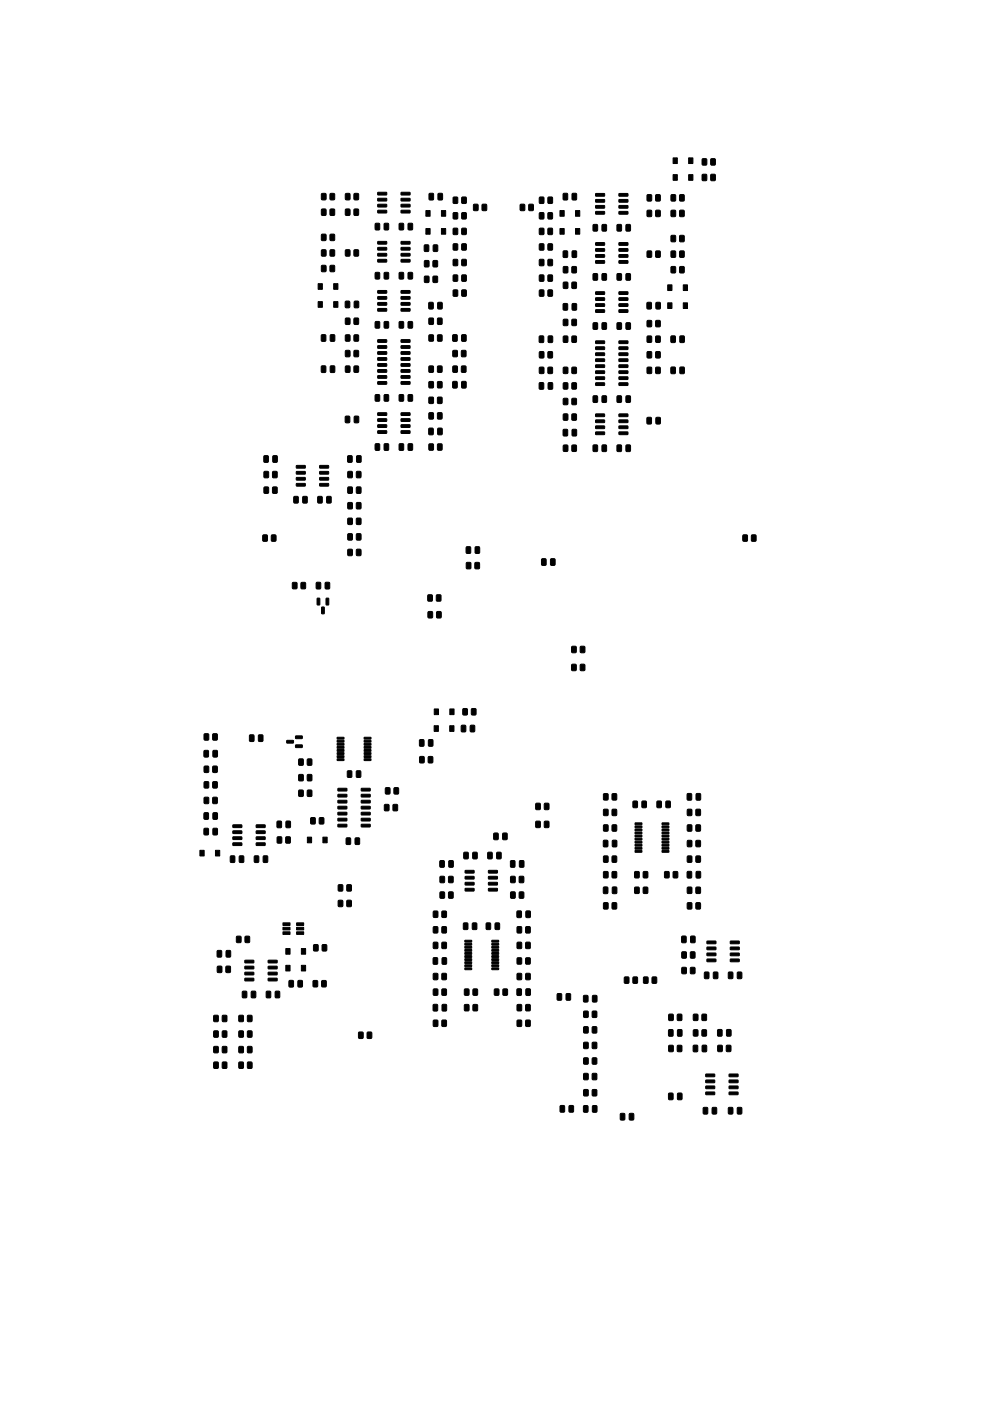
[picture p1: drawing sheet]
<svg xmlns="http://www.w3.org/2000/svg" width="210mm" height="297mm" viewBox="0 0 210 297" stroke-linecap="round" stroke-linejoin="round" font-family="sans-serif">
<g fill="#000" stroke="#000" stroke-width=".21">
<path d="M142.8 37h.9v1.2h-.9zM142.8 33.5h.9v1.2h-.9zM146.1 37h.9v1.2h-.9zM146.1 33.5h.9v1.2h-.9zM149 37l.7-.1 .2 .2 .1 1-.2 .2h-.6l-.2-.1zM149 33.7l.7-.1 .2 .2 .1 1-.2 .2h-.6l-.2-.1zM150.8 37l.7-.1 .3 .2v1l-.2 .2h-.6l-.2-.1zM150.8 33.7l.7-.1 .3 .2v1l-.2 .2h-.6l-.2-.1zM68.2 49.7l.7-.1 .3 .2v1l-.2 .2h-.6l-.2-.1zM68.2 44.4l.7-.1 .3 .1v1l-.2 .3h-.6l-.2-.2zM68.2 53l.7-.1 .3 .2v1l-.2 .2h-.6l-.2-.1zM68.2 56.3l.7-.1 .3 .2v1l-.2 .2h-.6l-.2-.1z"/>
<path d="M68.2 41.1l.7-.1 .3 .1v1l-.2 .3h-.6l-.2-.2zM70.1 49.7l.7-.1 .2 .2v1l-.1 .2h-.7l-.2-.1zM70.1 44.4l.7-.1 .2 .1v1l-.1 .3h-.7l-.2-.2zM70.1 53l.7-.1 .2 .2v1l-.1 .2h-.7l-.2-.1zM70.1 56.3l.7-.1 .2 .2v1l-.1 .2h-.7l-.2-.1zM70.1 41.1l.7-.1 .2 .1v1l-.1 .3h-.7l-.2-.2zM73.3 44.4l.7-.1 .3 .1v1l-.2 .3h-.6l-.2-.2zM73.3 53l.7-.1 .3 .2v1l-.2 .2h-.6l-.2-.1zM73.3 41.1l.7-.1 .3 .1v1l-.2 .3h-.6l-.2-.2zM75.1 44.4l.8-.1 .2 .1v1l-.2 .3h-.6l-.2-.2zM75.1 53l.8-.1 .2 .2v1l-.2 .2h-.6l-.2-.1zM75.1 41.1l.8-.1 .2 .1v1l-.2 .3h-.6l-.2-.2z"/>
<path d="M79.6 47.4l.7-.1 .3 .2v1l-.2 .2-.6 .1-.2-.2zM79.6 57.8l.7-.1 .3 .2v1l-.2 .3h-.6l-.2-.2zM80.2 55h1.8l.1 .5-1.9 .1zM80.2 53.8l1.8-.1 .1 .5-1.9 .1zM80.2 52.5h1.8l.1 .4-1.9 .1zM80.2 51.2h1.8l.1 .5-1.9 .1zM80.2 44.6h1.8l.1 .5-1.9 .1zM80.2 43.3h1.8l.1 .5-1.9 .1zM80.2 42.1l1.8-.1 .1 .5-1.9 .1zM80.2 40.8h1.8l.1 .5h-1.9zM81.5 47.4l.7-.1 .3 .2v1l-.2 .2-.6 .1-.2-.2zM81.5 57.8l.7-.1 .3 .2v1l-.2 .3h-.6l-.2-.2z"/>
<path d="M84.7 47.4l.7-.1 .2 .2 .1 1-.2 .2-.6 .1-.2-.2zM84.7 57.8l.7-.1 .2 .2 .1 1-.2 .3h-.6l-.2-.2zM85.1 51.2h1.8l.1 .5-1.8 .1zM85.1 52.5h1.8l.1 .4-1.8 .1zM85.1 53.8l1.8-.1 .1 .5-1.8 .1zM85.1 55h1.8l.1 .5-1.8 .1zM85.1 40.8h1.8l.1 .5h-1.8zM85.1 42.1l1.8-.1 .1 .5-1.8 .1zM85.1 43.3h1.8l.1 .5-1.8 .1zM85.1 44.6h1.8l.1 .5-1.8 .1zM86.6 47.4l.7-.1 .2 .2 .1 1-.2 .2-.6 .1-.2-.2zM86.6 57.8l.7-.1 .2 .2 .1 1-.2 .3h-.6l-.2-.2z"/>
<path d="M90.1 52l.6-.1 .3 .1v1.1l-.2 .2h-.6l-.2-.1zM90.1 55.3l.7-.1 .2 .2v1l-.1 .2h-.6l-.3-.1zM90.1 58.6l.7-.1 .2 .2v1l-.1 .2h-.6l-.3-.1zM90.4 48.5h.9v1.2h-.9zM91.1 41h.7l.2 .1v1.1l-.1 .2h-.6l-.3-.1zM90.4 44.6h.9v1.2h-.9zM91.9 55.3l.7-.1 .2 .2 .1 1-.2 .2h-.6l-.2-.1zM91.9 58.6l.7-.1 .2 .2 .1 1-.2 .2h-.6l-.2-.1zM92 52l.6-.1 .3 .1v1.1l-.2 .2h-.6l-.2-.1zM93 41h.7l.2 .1v1.1l-.1 .2h-.6l-.3-.1zM93.7 48.5h.9v1.2h-.9zM93.7 44.6h.9v1.2h-.9z"/>
<path d="M96.2 51.7h.7l.2 .1v1l-.1 .2-.6 .1-.3-.2zM96.2 48.4h.7l.2 .1v1l-.1 .2-.6 .1-.3-.2zM96.2 41.8h.7l.2 .1v1l-.1 .2-.6 .1-.3-.2zM96.2 55h.7l.2 .1v1l-.1 .2-.6 .1-.3-.2zM96.2 58.3h.7l.2 .1v1l-.1 .2-.6 .1-.3-.2zM96.2 45.1h.7l.2 .1v1l-.1 .2-.6 .1-.3-.2zM98 51.7h.7l.2 .1 .1 1-.2 .2-.6 .1-.2-.2zM98 48.4h.7l.2 .1 .1 1-.2 .2-.6 .1-.2-.2zM98 41.8h.7l.2 .1 .1 1-.2 .2-.6 .1-.2-.2zM98 55h.7l.2 .1 .1 1-.2 .2-.6 .1-.2-.2zM98 58.3h.7l.2 .1 .1 1-.2 .2-.6 .1-.2-.2zM98 45.1h.7l.2 .1 .1 1-.2 .2-.6 .1-.2-.2z"/>
<path d="M100.5 43.4l.7-.1 .2 .1 .1 1-.2 .3h-.6l-.3-.2zM102.3 43.4l.7-.1 .3 .1v1l-.2 .3h-.6l-.2-.2zM110.4 43.4l.7-.1 .2 .1 .1 1-.2 .3h-.6l-.2-.2zM112.2 43.4l.7-.1 .3 .1v1l-.2 .3h-.6l-.2-.2zM114.5 55h.7l.2 .1v1l-.1 .2-.7 .1-.2-.2zM114.5 58.3h.7l.2 .1v1l-.1 .2-.7 .1-.2-.2zM114.5 51.7h.7l.2 .1v1l-.1 .2-.7 .1-.2-.2zM114.5 41.8h.7l.2 .1v1l-.1 .2-.7 .1-.2-.2zM114.5 48.4h.7l.2 .1v1l-.1 .2-.7 .1-.2-.2zM114.5 45.1h.7l.2 .1v1l-.1 .2-.7 .1-.2-.2zM116.3 55h.7l.2 .1v1l-.1 .2-.6 .1-.3-.2zM116.3 58.3h.7l.2 .1v1l-.1 .2-.6 .1-.3-.2z"/>
<path d="M116.3 51.7h.7l.2 .1v1l-.1 .2-.6 .1-.3-.2zM116.3 41.8h.7l.2 .1v1l-.1 .2-.6 .1-.3-.2zM116.3 48.4h.7l.2 .1v1l-.1 .2-.6 .1-.3-.2zM116.3 45.1h.7l.2 .1v1l-.1 .2-.6 .1-.3-.2zM118.8 44.6h.9v1.2h-.9zM118.8 48.5h.9v1.2h-.9zM119.5 41h.7l.2 .1 .1 1.1-.2 .2h-.6l-.2-.1zM119.5 53.2h.7l.2 .1 .1 1.1-.2 .2h-.6l-.2-.1zM119.6 56.6l.7-.1 .2 .1v1l-.2 .3h-.6l-.2-.2zM122.1 44.6h.9v1.2h-.9zM121.4 56.6l.7-.1 .2 .1v1l-.1 .3h-.6l-.3-.2zM121.4 41h.7l.2 .1 .1 1.1-.2 .2h-.6l-.2-.1z"/>
<path d="M121.4 53.2h.7l.2 .1 .1 1.1-.2 .2h-.6l-.2-.1zM122.1 48.5h.9v1.2h-.9zM125.9 47.6h.7l.2 .1v1.1l-.2 .2h-.5l-.3-.1zM125.9 58.1l.7-.1 .2 .1v1.1l-.2 .2h-.5l-.3-.1zM126.4 44.9l1.8-.1 .1 .5-1.9 .1zM126.4 43.6h1.8l.1 .5h-1.9zM126.4 42.3h1.8l.1 .5-1.9 .1zM126.4 41.1l1.8-.1 .1 .5-1.9 .1zM126.4 55.3l1.8-.1 .1 .5-1.9 .1zM126.4 54h1.8l.1 .5-1.9 .1zM126.4 52.7h1.8l.1 .5-1.9 .1zM126.4 51.5l1.8-.1 .1 .5-1.9 .1z"/>
<path d="M127.8 47.6h.7l.2 .1v1.1l-.2 .2h-.5l-.3-.1zM127.8 58.1l.7-.1 .2 .1v1.1l-.2 .2h-.5l-.3-.1zM131 58.1l.6-.1 .3 .1v1.1l-.2 .2h-.6l-.2-.1zM131 47.6h.6l.3 .1v1.1l-.2 .2h-.6l-.2-.1zM131.3 41.1l1.9-.1v.5l-1.8 .1zM131.3 42.3h1.9v.5l-1.8 .1zM131.3 43.6h1.9v.5h-1.8zM131.3 44.9l1.9-.1v.5l-1.8 .1zM131.3 51.5l1.9-.1v.5l-1.8 .1zM131.3 52.7h1.9v.5l-1.8 .1zM131.3 54h1.9v.5l-1.8 .1zM131.3 55.3l1.9-.1v.5l-1.8 .1z"/>
<path d="M132.9 58.1l.6-.1 .3 .1v1.1l-.2 .2h-.6l-.2-.1zM132.9 47.6h.6l.3 .1v1.1l-.2 .2h-.6l-.2-.1zM137.3 41.3l.7-.1 .3 .2v1l-.2 .2h-.6l-.2-.1zM137.3 53.3l.7-.1 .3 .1v1l-.2 .3h-.6l-.2-.2zM137.3 44.6l.7-.1 .3 .2v1l-.2 .2h-.6l-.2-.1zM139.2 41.3l.7-.1 .2 .2v1l-.1 .2h-.7l-.2-.1zM139.2 53.3l.7-.1 .2 .1v1l-.1 .3h-.7l-.2-.2zM139.2 44.6l.7-.1 .2 .2v1l-.1 .2h-.7l-.2-.1zM142.4 41.3l.7-.1 .2 .2 .1 1-.2 .2h-.6l-.2-.1zM142.4 56.6l.7-.1 .2 .1 .1 1-.2 .3h-.6l-.2-.2zM142.4 53.3l.7-.1 .2 .1 .1 1-.2 .3h-.6l-.2-.2zM142.4 44.6l.7-.1 .2 .2 .1 1-.2 .2h-.6l-.2-.1z"/>
<path d="M142.4 50l.7-.1 .2 .1 .1 1-.2 .3h-.6l-.2-.2zM144.2 41.3l.7-.1 .3 .2v1l-.2 .2h-.6l-.2-.1zM144.2 56.6l.7-.1 .3 .1v1l-.2 .3h-.6l-.2-.2zM144.2 53.3l.7-.1 .3 .1v1l-.2 .3h-.6l-.2-.2zM144.2 44.6l.7-.1 .3 .2v1l-.2 .2h-.6l-.2-.1zM144.2 50l.7-.1 .3 .1v1l-.2 .3h-.6l-.2-.2zM67.5 64h.9v1.2h-.9zM67.5 60.1h.9v1.2h-.9zM68.2 77.6l.7-.1 .2 .2v1l-.1 .3h-.6l-.2-.2zM68.2 71l.7-.1 .2 .2v1l-.1 .3h-.6l-.2-.2zM70.1 77.6l.7-.1 .2 .2v1l-.1 .3h-.6l-.2-.2zM70.1 71l.7-.1 .2 .2v1l-.1 .3h-.6l-.2-.2z"/>
<path d="M70.8 64h.9v1.2h-.9zM70.8 60.1h.9v1.2h-.9zM73.3 74.3h.7l.3 .1v1l-.2 .2-.6 .1-.2-.2zM73.3 67.5l.7-.1 .3 .2v1l-.2 .2h-.6l-.2-.1zM73.3 63.9l.7-.1 .2 .2v1l-.1 .3h-.6l-.3-.2zM73.3 71h.7l.3 .1v1l-.2 .2-.6 .1-.2-.2zM73.3 77.6h.7l.3 .1v1l-.2 .2-.6 .1-.2-.2zM75.1 74.3h.8l.2 .1v1l-.2 .2-.6 .1-.2-.2zM75.1 67.5l.8-.1 .2 .2v1l-.2 .2h-.6l-.2-.1zM75.1 71h.8l.2 .1v1l-.2 .2-.6 .1-.2-.2zM75.1 77.6h.8l.2 .1v1l-.2 .2-.6 .1-.2-.2zM75.2 63.9l.7-.1 .2 .2v1l-.1 .3h-.6l-.3-.2z"/>
<path d="M79.6 68.2l.7-.1 .3 .2v1l-.2 .3h-.6l-.2-.2zM80.2 78.4h1.8l.1 .5h-1.9zM80.2 77.1h1.8l.1 .5-1.9 .1zM80.2 75.9l1.8-.1 .1 .5-1.9 .1zM80.2 74.6h1.8l.1 .4-1.9 .1zM80.2 73.3h1.8l.1 .5-1.9 .1zM80.2 72h1.8l.1 .5-1.9 .1zM80.2 65.4h1.8l.1 .5-1.9 .1zM80.2 64.2l1.8-.1 .1 .5-1.9 .1zM80.2 62.9h1.8l.1 .5h-1.9zM80.2 61.6h1.8l.1 .5-1.9 .1zM81.5 68.2l.7-.1 .3 .2v1l-.2 .3h-.6l-.2-.2z"/>
<path d="M84.7 68.2l.7-.1 .2 .2 .1 1-.2 .3h-.6l-.2-.2zM85.1 72h1.8l.1 .5-1.8 .1zM85.1 73.3h1.8l.1 .5-1.8 .1zM85.1 74.6h1.8l.1 .4-1.8 .1zM85.1 75.9l1.8-.1 .1 .5-1.8 .1zM85.1 77.1h1.8l.1 .5-1.8 .1zM85.1 78.4h1.8l.1 .5h-1.8zM85.1 61.6h1.8l.1 .5-1.8 .1zM85.1 62.9h1.8l.1 .5h-1.8zM85.1 64.2l1.8-.1 .1 .5-1.8 .1zM85.1 65.4h1.8l.1 .5-1.8 .1zM86.6 68.2l.7-.1 .2 .2 .1 1-.2 .3h-.6l-.2-.2z"/>
<path d="M91 64.2l.7-.1 .2 .1v1.1l-.1 .2h-.6l-.2-.1zM91 77.6h.7l.3 .1v1l-.2 .2-.6 .1-.2-.2zM91 67.5l.7-.1 .3 .2v1l-.2 .2h-.6l-.2-.1zM91 71h.7l.3 .1v1l-.2 .2-.6 .1-.2-.2zM92.9 77.6h.7l.2 .1v1l-.1 .2-.7 .1-.2-.2zM92.9 67.5l.7-.1 .2 .2v1l-.1 .2h-.7l-.2-.1zM92.9 71h.7l.2 .1v1l-.1 .2-.7 .1-.2-.2zM92.9 64.2l.7-.1 .2 .1v1.1l-.1 .2h-.6l-.2-.1zM96.1 71l.7-.1 .2 .2v1l-.1 .3h-.6l-.3-.2zM96.1 77.6h.7l.3 .1v1l-.2 .2-.6 .1-.2-.2zM96.1 74.3h.7l.3 .1v1l-.2 .2-.6 .1-.2-.2zM96.2 61.5l.7-.1 .2 .2v1l-.1 .2h-.6l-.3-.1z"/>
<path d="M98 71l.7-.1 .2 .2v1l-.1 .3h-.6l-.3-.2zM97.9 77.6h.7l.3 .1v1l-.2 .2-.6 .1-.2-.2zM97.9 74.3h.7l.3 .1v1l-.2 .2-.6 .1-.2-.2zM98 61.5l.7-.1 .2 .2 .1 1-.2 .2h-.6l-.2-.1zM114.5 77.9l.7-.1 .2 .2v1l-.1 .2h-.7l-.2-.1zM114.5 74.6l.7-.1 .2 .2v1l-.1 .2h-.7l-.2-.1zM114.4 71.3l.7-.1 .3 .1v1.1l-.2 .2h-.6l-.2-.1zM114.5 61.5l.7-.1 .2 .2v1l-.1 .2h-.7l-.2-.1zM116.3 77.9l.7-.1 .2 .2v1l-.1 .2h-.6l-.3-.1zM116.3 74.6l.7-.1 .2 .2v1l-.1 .2h-.6l-.3-.1zM116.3 61.5l.7-.1 .2 .2v1l-.1 .2h-.6l-.3-.1zM116.3 71.3l.7-.1 .3 .1v1.1l-.2 .2h-.6l-.2-.1z"/>
<path d="M119.6 59.9l.7-.1 .2 .1v1l-.2 .3h-.6l-.2-.2zM119.5 64.4l.7-.1 .2 .2 .1 1-.2 .3h-.6l-.2-.2zM119.6 71.3l.7-.1 .2 .2v1l-.2 .2h-.6l-.2-.1zM119.6 67.7h.7l.2 .1v1l-.2 .2-.6 .1-.2-.2zM119.6 77.9l.7-.1 .2 .2v1l-.2 .2h-.6l-.2-.1zM121.4 59.9l.7-.1 .2 .1v1l-.1 .3h-.6l-.3-.2zM121.4 71.3l.7-.1 .2 .2v1l-.1 .2h-.6l-.3-.1zM121.4 67.7h.7l.2 .1v1l-.1 .2-.6 .1-.3-.2zM121.4 77.9l.7-.1 .2 .2v1l-.1 .2h-.6l-.3-.1zM121.4 64.4l.7-.1 .2 .2 .1 1-.2 .3h-.6l-.2-.2zM125.9 68.5l.7-.1 .2 .2v1l-.2 .2h-.5l-.3-.1zM126.4 65.7h1.8l.1 .5h-1.9z"/>
<path d="M126.4 64.4h1.8l.1 .5-1.9 .1zM126.4 63.2l1.8-.1 .1 .5-1.9 .1zM126.4 61.9h1.8l.1 .4-1.9 .1zM126.4 78.6h1.8l.1 .5-1.9 .1zM126.4 77.4l1.8-.1 .1 .5-1.9 .1zM126.4 76.1h1.8l.1 .5-1.9 .1zM126.4 74.8h1.8l.1 .5-1.9 .1zM126.4 73.6l1.8-.1 .1 .5-1.9 .1zM126.4 72.3h1.8l.1 .5h-1.9zM127.8 68.5l.7-.1 .2 .2v1l-.2 .2h-.5l-.3-.1zM131 68.5l.6-.1 .3 .2v1l-.2 .2h-.6l-.2-.1zM132.9 68.5l.6-.1 .3 .2v1l-.2 .2h-.6l-.2-.1z"/>
<path d="M131.3 61.9h1.9v.4l-1.8 .1zM131.3 63.2l1.9-.1v.5l-1.8 .1zM131.3 64.4h1.9v.5l-1.8 .1zM131.3 65.7h1.9v.5h-1.8zM131.3 72.3h1.9v.5h-1.8zM131.3 73.6l1.9-.1v.5l-1.8 .1zM131.3 74.8h1.9v.5l-1.8 .1zM131.3 76.1h1.9v.5l-1.8 .1zM131.3 77.4l1.9-.1v.5l-1.8 .1zM131.3 78.6h1.9v.5l-1.8 .1zM137.3 64.2l.7-.1 .2 .1v1.1l-.1 .2h-.6l-.2-.1zM137.3 77.9l.7-.1 .3 .2v1l-.2 .2h-.6l-.2-.1z"/>
<path d="M137.3 71.3l.7-.1 .3 .2v1l-.2 .2h-.6l-.2-.1zM137.3 68l.7-.1 .3 .2v1l-.2 .2h-.6l-.2-.1zM137.3 74.6l.7-.1 .3 .2v1l-.2 .2h-.6l-.2-.1zM139.2 77.9l.7-.1 .2 .2v1l-.1 .2h-.7l-.2-.1zM139.2 71.3l.7-.1 .2 .2v1l-.1 .2h-.7l-.2-.1zM139.2 64.2l.7-.1 .2 .1v1.1l-.1 .2h-.6l-.2-.1zM139.2 68l.7-.1 .2 .2v1l-.1 .2h-.7l-.2-.1zM139.2 74.6l.7-.1 .2 .2v1l-.1 .2h-.7l-.2-.1zM141.7 64.2h.9v1.2h-.9zM141.7 60.4h.9v1.2h-.9zM142.4 71.3l.7-.1 .2 .1v1.1l-.1 .2h-.6l-.3-.1zM142.4 77.9l.7-.1 .2 .2v1l-.1 .2h-.6l-.3-.1z"/>
<path d="M144.3 71.3l.7-.1 .2 .1v1.1l-.1 .2h-.6l-.3-.1zM144.3 77.9l.7-.1 .2 .2v1l-.1 .2h-.6l-.3-.1zM145 64.2h.9v1.2h-.9zM145 60.4h.9v1.2h-.9zM56 96.7l.7-.1 .2 .1 .1 1.1-.2 .2h-.6l-.2-.1zM57.9 96.7l.7-.1 .2 .1 .1 1.1-.2 .2h-.6l-.2-.1zM62.9 98.7h1.8l.1 .5-1.9 .1zM67.8 98.7h1.9v.5l-1.8 .1zM73.8 96.7l.7-.1 .2 .1v1.1l-.1 .2h-.6l-.2-.1zM73.3 88.3l.7-.1 .2 .2v1l-.1 .2-.6 .1-.3-.2zM75.7 96.7l.7-.1 .2 .1v1.1l-.1 .2h-.6l-.2-.1zM75.2 88.3l.7-.1 .2 .2v1l-.1 .2-.6 .1-.3-.2z"/>
<path d="M79.6 83.7l.7-.1 .3 .2v1l-.2 .3h-.6l-.2-.2zM79.6 94.1h.7l.3 .1v1.1l-.2 .2h-.6l-.2-.2zM80.2 80.9h1.8l.1 .5-1.9 .1zM80.2 79.7l1.8-.1 .1 .5-1.9 .1zM80.2 91.3h1.8l.1 .5-1.9 .1zM80.2 90.1l1.8-.1 .1 .5-1.9 .1zM80.2 88.8h1.8l.1 .5-1.9 .1zM80.2 87.5h1.8l.1 .5-1.9 .1zM81.5 83.7l.7-.1 .3 .2v1l-.2 .3h-.6l-.2-.2zM81.5 94.1h.7l.3 .1v1.1l-.2 .2h-.6l-.2-.2zM84.7 94.1h.7l.2 .1 .1 1.1-.2 .2h-.6l-.2-.2zM84.7 83.7l.7-.1 .2 .2 .1 1-.2 .3h-.6l-.2-.2z"/>
<path d="M85.1 79.7l1.8-.1 .1 .5-1.8 .1zM85.1 80.9h1.8l.1 .5-1.8 .1zM85.1 87.5h1.8l.1 .5-1.8 .1zM85.1 88.8h1.8l.1 .5-1.8 .1zM85.1 90.1l1.8-.1 .1 .5-1.8 .1zM85.1 91.3h1.8l.1 .5-1.8 .1zM86.6 94.1h.7l.2 .1 .1 1.1-.2 .2h-.6l-.2-.2zM86.6 83.7l.7-.1 .2 .2 .1 1-.2 .3h-.6l-.2-.2zM91 80.9h.7l.3 .1v1l-.2 .3h-.6l-.2-.2zM91 90.8h.7l.2 .1v1.1l-.1 .2h-.6l-.2-.2zM91 87.5h.7l.3 .1v1l-.2 .3h-.6l-.2-.2zM91 84.2h.7l.3 .1v1l-.2 .3h-.6l-.2-.2z"/>
<path d="M91 94.2l.7-.1 .3 .1v1l-.2 .3h-.6l-.2-.2zM92.9 80.9h.7l.2 .1v1l-.1 .3h-.7l-.2-.2zM92.9 87.5h.7l.2 .1v1l-.1 .3h-.7l-.2-.2zM92.9 84.2h.7l.2 .1v1l-.1 .3h-.7l-.2-.2zM92.9 94.2l.7-.1 .2 .1v1l-.1 .3h-.7l-.2-.2zM92.9 90.8h.7l.2 .1v1.1l-.1 .2h-.6l-.2-.2zM96.1 80.9l.7-.1 .2 .2v1l-.1 .3h-.6l-.3-.2zM98 80.9l.7-.1 .2 .2v1l-.1 .3h-.6l-.3-.2zM114.4 81.2l.7-.1 .3 .2v1l-.2 .2h-.6l-.2-.1zM116.3 81.2l.7-.1 .3 .2v1l-.2 .2h-.6l-.2-.1zM119.5 91.1l.7-.1 .2 .2 .1 1-.2 .2-.6 .1-.2-.2zM119.6 84.5l.7-.1 .2 .2v1l-.2 .2h-.6l-.2-.1z"/>
<path d="M119.6 87.8l.7-.1 .2 .2v1l-.2 .2h-.6l-.2-.1zM119.6 94.4l.7-.1 .2 .2v1l-.2 .2h-.6l-.2-.1zM119.6 81.2l.7-.1 .2 .2v1l-.2 .2h-.6l-.2-.1zM121.4 84.5l.7-.1 .2 .2v1l-.1 .2h-.6l-.3-.1zM121.4 87.8l.7-.1 .2 .2v1l-.1 .2h-.6l-.3-.1zM121.4 94.4l.7-.1 .2 .2v1l-.1 .2h-.6l-.3-.1zM121.4 91.1l.7-.1 .2 .2 .1 1-.2 .2-.6 .1-.2-.2zM121.4 81.2l.7-.1 .2 .2v1l-.1 .2h-.6l-.3-.1zM125.9 84l.7-.1 .2 .1v1.1l-.2 .2h-.5l-.3-.1zM125.9 94.4l.7-.1 .2 .2v1l-.2 .2-.5 .1-.3-.2zM126.4 91.6h1.8l.1 .5h-1.9zM126.4 90.3h1.8l.1 .5-1.9 .1z"/>
<path d="M126.4 89.1l1.8-.1 .1 .5-1.9 .1zM126.4 87.8h1.8l.1 .5h-1.9zM126.4 81.2h1.8l.1 .5h-1.9zM126.4 79.9h1.8l.1 .5-1.9 .1zM127.8 84l.7-.1 .2 .1v1.1l-.2 .2h-.5l-.3-.1zM127.8 94.4l.7-.1 .2 .2v1l-.2 .2-.5 .1-.3-.2zM131 84l.6-.1 .3 .1v1.1l-.2 .2h-.6l-.2-.1zM131 94.4l.6-.1 .3 .2v1l-.2 .2-.6 .1-.2-.2zM131.3 87.8h1.9v.5h-1.8zM131.3 89.1l1.9-.1v.5l-1.8 .1zM131.3 90.3h1.9v.5l-1.8 .1zM131.3 91.6h1.9v.5h-1.8z"/>
<path d="M131.3 79.9h1.9v.5l-1.8 .1zM131.3 81.2h1.9v.5h-1.8zM132.9 84l.6-.1 .3 .1v1.1l-.2 .2h-.6l-.2-.1zM132.9 94.4l.6-.1 .3 .2v1l-.2 .2-.6 .1-.2-.2zM137.3 88.5h.7l.2 .1v1.1l-.1 .2h-.6l-.2-.1zM139.2 88.5h.7l.2 .1v1.1l-.1 .2h-.6l-.2-.1zM55.8 113.5l.7-.1 .2 .1v1l-.1 .3h-.6l-.3-.2zM56.1 103.3l.7-.1 .2 .2v1l-.2 .2h-.6l-.2-.1zM56.1 100l.7-.1 .2 .2v1l-.2 .2h-.6l-.2-.1zM57.6 113.5l.7-.1 .3 .1v1l-.2 .3h-.6l-.2-.2zM57.9 103.3l.7-.1 .2 .2v1l-.1 .2h-.6l-.3-.1zM57.9 100l.7-.1 .2 .2v1l-.1 .2h-.6l-.3-.1z"/>
<path d="M62.4 105.3l.7-.1 .2 .2v1l-.2 .3h-.5l-.3-.2zM62.9 102.5h1.8l.1 .5-1.9 .1zM62.9 101.3l1.8-.1 .1 .5-1.9 .1zM62.9 100h1.8l.1 .4-1.9 .1zM64.3 105.3l.7-.1 .2 .2v1l-.2 .3h-.5l-.3-.2zM67.5 105.3l.6-.1 .3 .2v1l-.2 .3h-.6l-.2-.2zM67.8 100h1.9v.4l-1.8 .1zM67.8 101.3l1.9-.1v.5l-1.8 .1zM67.8 102.5h1.9v.5l-1.8 .1zM69.4 105.3l.6-.1 .3 .2v1l-.2 .3h-.6l-.2-.2zM73.8 100l.7-.1 .3 .2v1l-.2 .2h-.6l-.2-.1zM73.8 113.2l.7-.1 .3 .2v1l-.2 .2h-.6l-.2-.1z"/>
<path d="M73.8 109.9l.7-.1 .3 .2v1l-.2 .2h-.6l-.2-.1zM73.8 106.6l.7-.1 .3 .2v1l-.2 .2h-.6l-.2-.1zM73.8 103.3l.7-.1 .3 .2v1l-.2 .2h-.6l-.2-.1zM73.8 116.5l.7-.1 .3 .2v1l-.2 .2h-.6l-.2-.1zM75.7 100l.7-.1 .2 .2v1l-.1 .2h-.7l-.2-.1zM75.7 113.2l.7-.1 .2 .2v1l-.1 .2h-.7l-.2-.1zM75.7 109.9l.7-.1 .2 .2v1l-.1 .2h-.7l-.2-.1zM75.7 106.6l.7-.1 .2 .2v1l-.1 .2h-.7l-.2-.1zM75.7 103.3l.7-.1 .2 .2v1l-.1 .2h-.7l-.2-.1zM75.7 116.5l.7-.1 .2 .2v1l-.1 .2h-.7l-.2-.1zM99 116l.6-.1 .3 .2v1l-.2 .2h-.6l-.2-.1zM100.9 116l.6-.1 .3 .2v1l-.2 .2h-.6l-.2-.1z"/>
<path d="M115 118.5l.6-.1 .3 .2v1l-.2 .3h-.6l-.2-.2zM116.9 118.5l.6-.1 .3 .2v1l-.2 .3h-.6l-.2-.2zM157.7 113.5l.7-.1 .2 .1v1l-.2 .3h-.6l-.2-.2zM159.5 113.5l.7-.1 .2 .1v1l-.1 .3h-.6l-.3-.2zM62.1 123.5h.7l.2 .1v1l-.1 .2-.6 .1-.3-.2zM63.9 123.5h.7l.2 .1 .1 1-.2 .2-.6 .1-.2-.2zM67.1 123.5l.7-.1 .2 .2 .1 1-.2 .3h-.6l-.2-.2zM67.3 126.9h.6l-.1 1.4-.5-.1zM68.3 128.7l.5 .1-.1 1.3h-.5zM69 123.5l.7-.1 .2 .2 .1 1-.2 .3h-.6l-.2-.2zM69.2 126.9h.6l-.1 1.4-.5-.1zM90.8 126.2l.7-.1 .2 .1 .1 1-.2 .3h-.6l-.3-.2z"/>
<path d="M90.9 129.7l.7-.1 .2 .2v1l-.2 .2h-.6l-.2-.1zM92.6 126.2l.7-.1 .3 .1v1l-.2 .3h-.6l-.2-.2zM92.7 129.7l.7-.1 .2 .2v1l-.1 .2h-.6l-.3-.1zM99 119.3l.7-.1 .2 .2v1l-.1 .2h-.6l-.3-.1zM100.8 119.3l.7-.1 .2 .2 .1 1-.2 .2h-.6l-.3-.1zM121.3 137.1l.7-.1 .3 .2v1l-.2 .2h-.6l-.2-.1zM123.2 137.1l.7-.1 .2 .2v1l-.1 .2h-.7l-.2-.1zM43.4 155.6l.7-.1 .2 .2v1l-.2 .2h-.6l-.2-.1zM45.2 155.6l.7-.1 .2 .2v1l-.1 .2h-.6l-.3-.1zM53 155.8h.7l.2 .1v1.1l-.1 .2h-.6l-.3-.1zM54.9 155.8h.7l.2 .1v1.1l-.1 .2h-.6l-.3-.1zM60.9 157h1.3l.1 .5-1.4 .1z"/>
<path d="M62.7 156.1l1.4-.1v.5l-1.3 .1zM62.7 158l1.4-.1v.5l-1.3 .1zM71.5 159.6h1.4l.1 .3-1.4 .1zM71.5 158.9h1.4l.1 .3-1.4 .1zM71.5 158.3h1.4l.1 .3-1.4 .1zM71.5 157.6h1.4l.1 .4h-1.4zM71.5 157h1.4l.1 .3-1.4 .1zM71.5 156.3h1.4l.1 .4h-1.4zM77.3 156.3h1.4v.4h-1.4zM77.3 157h1.4v.3l-1.4 .1zM77.3 157.6h1.4v.4h-1.4zM77.3 158.3h1.4v.3l-1.4 .1z"/>
<path d="M77.3 158.9h1.4v.3l-1.4 .1zM77.3 159.6h1.4v.3l-1.4 .1zM89 156.9l.7-.1 .3 .1v1.1l-.2 .2h-.6l-.2-.1zM90.9 156.9l.7-.1 .3 .1v1.1l-.2 .2h-.6l-.2-.1zM92.1 150.3h.9v1.2h-.9zM92.1 153.9h.9v1.2h-.9zM95.4 150.3h.9v1.2h-.9zM95.4 153.9h.9v1.2h-.9zM97.9 153.8l.7-.1 .2 .2v1l-.1 .3h-.6l-.2-.2zM98.2 150.3l.7-.1 .3 .2v1l-.2 .2h-.6l-.2-.1zM99.8 153.8l.7-.1 .2 .2v1l-.1 .3h-.6l-.2-.2zM100.1 150.3l.7-.1 .2 .2v1l-.1 .2h-.7l-.2-.1z"/>
<path d="M121.3 140.9l.7-.1 .3 .2v1l-.2 .2h-.6l-.2-.1zM123.2 140.9l.7-.1 .2 .2v1l-.1 .2h-.7l-.2-.1zM43.3 175.7l.7-.1 .2 .1 .1 1.1-.2 .2h-.6l-.2-.1zM43.4 169.1l.7-.1 .2 .2v1l-.2 .2h-.6l-.2-.1zM43.4 162.5l.7-.1 .2 .2v1l-.2 .2h-.6l-.2-.1zM43.3 159.2l.7-.1 .2 .1 .1 1.1-.2 .2h-.6l-.2-.1zM43.3 172.4l.7-.1 .2 .1 .1 1.1-.2 .2h-.6l-.2-.1zM43.4 165.8l.7-.1 .2 .2v1l-.2 .2h-.6l-.2-.1zM45.2 169.1l.7-.1 .2 .2v1l-.1 .2h-.6l-.3-.1zM45.2 162.5l.7-.1 .2 .2v1l-.1 .2h-.6l-.3-.1zM45.2 175.7l.7-.1 .2 .1 .1 1.1-.2 .2h-.6l-.2-.1zM45.2 165.8l.7-.1 .2 .2v1l-.1 .2h-.6l-.3-.1z"/>
<path d="M45.2 159.2l.7-.1 .2 .1 .1 1.1-.2 .2h-.6l-.2-.1zM45.2 172.4l.7-.1 .2 .1 .1 1.1-.2 .2h-.6l-.2-.1zM49.4 178.7h1.8l.1 .5-1.8 .1zM49.4 177.5l1.8-.1 .1 .5-1.8 .1zM49.4 176.2h1.8l.1 .4-1.8 .1zM49.4 174.9h1.8l.1 .5-1.8 .1zM54.4 174.9h1.8l.1 .5-1.9 .1zM54.4 176.2h1.8l.1 .4-1.9 .1zM54.4 177.5l1.8-.1 .1 .5-1.9 .1zM54.4 178.7h1.8l.1 .5-1.9 .1zM58.8 174.1h.7l.2 .1v1.1l-.1 .2h-.6l-.2-.1zM58.8 177.5l.7-.1 .3 .1v1l-.2 .3h-.6l-.2-.2z"/>
<path d="M60.7 174.1h.7l.2 .1v1.1l-.1 .2h-.6l-.2-.1zM60.7 177.5l.7-.1 .2 .1v1l-.1 .3h-.7l-.2-.2zM63.4 164.3l.7-.1 .3 .1v1l-.2 .3h-.6l-.2-.2zM63.4 167.6l.7-.1 .3 .1v1l-.2 .3h-.6l-.2-.2zM63.4 161l.7-.1 .3 .1v1l-.2 .3h-.6l-.2-.2zM65.2 177.5h.9v1.2h-.9zM66 173.4l.7-.1 .2 .2v1l-.1 .2h-.7l-.2-.1zM65.2 164.3l.7-.1 .3 .1v1l-.2 .3h-.6l-.2-.2zM65.2 167.6l.7-.1 .3 .1v1l-.2 .3h-.6l-.2-.2zM65.2 161l.7-.1 .3 .1v1l-.2 .3h-.6l-.2-.2zM67.8 173.4l.7-.1 .2 .2v1l-.1 .2h-.6l-.3-.1zM68.5 177.5h.9v1.2h-.9z"/>
<path d="M71.5 160.9h1.4l.1 .3-1.4 .1zM71.5 160.2h1.4l.1 .3-1.4 .1zM73.5 177.7l.7-.1 .2 .2v1l-.1 .3h-.6l-.3-.2zM71.7 174.8h1.8l.1 .5h-1.8zM71.7 173.5h1.8l.1 .5-1.8 .1zM71.7 172.2h1.8l.1 .5-1.8 .1zM71.7 171l1.8-.1 .1 .5-1.8 .1zM71.7 169.7h1.8l.1 .5-1.8 .1zM71.7 168.4h1.8l.1 .5-1.8 .1zM71.7 167.2l1.8-.1 .1 .5-1.8 .1zM73.7 163.5l.7-.1 .2 .1 .1 1.1-.2 .2h-.6l-.2-.1zM75.4 177.7l.7-.1 .2 .2v1l-.1 .3h-.6l-.3-.2z"/>
<path d="M75.6 163.5l.7-.1 .2 .1 .1 1.1-.2 .2h-.6l-.2-.1zM76.7 167.2l1.8-.1 .1 .5-1.9 .1zM76.7 168.4h1.8l.1 .5-1.9 .1zM76.7 169.7h1.8l.1 .5-1.9 .1zM76.7 171l1.8-.1 .1 .5-1.9 .1zM76.7 172.2h1.8l.1 .5-1.9 .1zM76.7 173.5h1.8l.1 .5-1.9 .1zM76.7 174.8h1.8l.1 .5h-1.9zM77.3 160.2h1.4v.3l-1.4 .1zM77.3 160.9h1.4v.3l-1.4 .1zM81.8 167h.7l.2 .1 .1 1-.2 .3h-.6l-.2-.2zM81.6 170.6l.7-.1 .2 .2 .1 1-.2 .2h-.6l-.3-.1z"/>
<path d="M83.6 167h.7l.3 .1v1l-.2 .3h-.6l-.2-.2zM83.4 170.6l.7-.1 .3 .2v1l-.2 .2h-.6l-.2-.1zM89.1 160.4h.7l.2 .1v1l-.1 .3h-.7l-.2-.2zM90.9 160.4h.7l.2 .1v1l-.1 .3h-.6l-.3-.2zM104.8 176.7l.7-.1 .2 .2v1l-.1 .2-.6 .1-.3-.2zM106.7 176.7l.7-.1 .2 .2v1l-.1 .2-.6 .1-.3-.2zM113.7 170.4l.7-.1 .2 .1 .1 1-.2 .3h-.6l-.2-.2zM113.7 174.2l.7-.1 .2 .1 .1 1-.2 .3h-.6l-.2-.2zM115.5 170.4l.7-.1 .3 .1v1l-.2 .3h-.6l-.2-.2zM115.5 174.2l.7-.1 .3 .1v1l-.2 .3h-.6l-.2-.2zM128.1 178.2l.6-.1 .3 .2v1l-.2 .3h-.6l-.2-.2zM128.1 168.3l.7-.1 .2 .2v1l-.1 .2h-.6l-.3-.1z"/>
<path d="M128.1 174.9h.7l.2 .1v1l-.1 .2-.6 .1-.3-.2zM128.1 171.6l.7-.1 .2 .2v1l-.1 .2h-.6l-.3-.1zM129.9 168.3l.7-.1 .2 .2 .1 1-.2 .2h-.6l-.2-.1zM129.9 174.9h.7l.2 .1 .1 1-.2 .2-.6 .1-.2-.2zM129.9 171.6l.7-.1 .2 .2 .1 1-.2 .2h-.6l-.2-.1zM130 178.2l.6-.1 .3 .2v1l-.2 .3h-.6l-.2-.2zM134.3 169.9l.7-.1 .2 .2 .1 1-.2 .2-.6 .1-.2-.2zM134.8 179.7h1.3l.1 .3-1.4 .1zM134.8 179h1.3l.1 .3-1.4 .1zM134.8 178.4h1.3l.1 .3-1.4 .1zM134.8 177.7h1.3l.1 .3-1.4 .1zM134.8 177.1h1.3l.1 .3-1.4 .1z"/>
<path d="M134.8 176.4h1.3l.1 .3-1.4 .1zM134.8 175.8h1.3l.1 .3-1.4 .1zM134.8 175.1h1.3l.1 .3-1.4 .1zM134.8 174.5h1.3l.1 .3-1.4 .1zM136.2 169.9l.7-.1 .2 .2 .1 1-.2 .2-.6 .1-.2-.2zM139.4 169.9l.7-.1 .2 .2v1l-.1 .2-.6 .1-.2-.2zM140.5 174.5h1.4v.3l-1.4 .1zM140.5 175.1h1.4v.3l-1.4 .1zM140.5 175.8h1.4v.3l-1.4 .1zM140.5 176.4h1.4v.3l-1.4 .1zM140.5 177.1h1.4v.3l-1.4 .1zM140.5 177.7h1.4v.3l-1.4 .1z"/>
<path d="M140.5 178.4h1.4v.3l-1.4 .1zM140.5 179h1.4v.3l-1.4 .1zM140.5 179.7h1.4v.3l-1.4 .1zM141.3 169.9l.7-.1 .2 .2v1l-.1 .2-.6 .1-.2-.2zM145.8 168.3l.7-.1 .2 .2 .1 1-.2 .3h-.6l-.2-.2zM145.9 171.6l.7-.1 .2 .2v1l-.1 .2h-.7l-.2-.1zM145.9 174.9h.7l.2 .1v1l-.1 .2-.7 .1-.2-.2zM145.9 178.2h.7l.2 .1v1l-.1 .2-.7 .1-.2-.2zM147.7 171.6l.7-.1 .2 .2v1l-.1 .2h-.6l-.3-.1zM147.7 174.9h.7l.2 .1v1l-.1 .2-.6 .1-.3-.2zM147.7 168.3l.7-.1 .2 .2 .1 1-.2 .3h-.6l-.2-.2zM147.7 178.2h.7l.2 .1v1l-.1 .2-.6 .1-.3-.2z"/>
<path d="M42.4 180.3h.9v1.2h-.9zM45.7 180.3h.9v1.2h-.9zM48.9 181.5l.7-.1 .2 .2v1l-.1 .3h-.6l-.2-.2zM50.2 198.5h.7l.2 .1 .1 1-.2 .3h-.6l-.2-.2zM50.8 181.5l.7-.1 .2 .2v1l-.1 .3h-.6l-.2-.2zM52 198.5h.7l.3 .1v1l-.2 .3h-.6l-.2-.2zM54 181.5l.7-.1 .2 .2v1l-.1 .3h-.6l-.3-.2zM55.9 181.5l.7-.1 .2 .2v1l-.1 .3h-.6l-.3-.2zM60 197.6h1.5v.5h-1.5zM60 196.6h1.5v.6h-1.5zM60 195.7h1.5v.5h-1.5zM62.9 195.7h1.5v.5h-1.5z"/>
<path d="M62.9 196.6h1.5v.6h-1.5zM62.9 197.6h1.5v.5h-1.5zM71.8 190.9h.7l.2 .1 .1 1-.2 .2-.6 .1-.3-.2zM71.8 187.6h.7l.2 .1 .1 1-.2 .2-.6 .1-.3-.2zM73.6 190.9h.7l.3 .1v1l-.2 .2-.6 .1-.2-.2zM73.6 187.6h.7l.3 .1v1l-.2 .2-.6 .1-.2-.2zM92 196.5l.7-.1 .2 .2v1l-.1 .2h-.7l-.2-.1zM92 193.2l.7-.1 .2 .2v1l-.1 .2h-.7l-.2-.1zM93.4 189.1h.7l.2 .1v1l-.1 .3h-.6l-.3-.2zM93.4 182.5l.6-.1 .3 .2v1l-.2 .3h-.6l-.2-.2zM93.4 185.8h.7l.2 .1v1l-.1 .3h-.6l-.3-.2zM93.8 196.5l.7-.1 .2 .2v1l-.1 .2h-.6l-.3-.1z"/>
<path d="M93.8 193.2l.7-.1 .2 .2v1l-.1 .2h-.6l-.3-.1zM95.2 189.1h.7l.2 .1 .1 1-.2 .3h-.6l-.2-.2zM95.2 185.8h.7l.2 .1 .1 1-.2 .3h-.6l-.2-.2zM95.3 182.5l.6-.1 .3 .2v1l-.2 .3h-.6l-.2-.2zM98.4 195.7h.6l.3 .1v1.1l-.2 .2h-.6l-.2-.2zM98.4 180.7h.7l.3 .1v1.1l-.2 .2h-.6l-.2-.1zM98.6 199.4h1.4l.1 .3h-1.4zM98.7 188.4l1.8-.1 .1 .5-1.8 .1zM98.7 187.1h1.8l.1 .5-1.8 .1zM98.7 185.8h1.8l.1 .5-1.8 .1zM98.7 184.6l1.8-.1 .1 .5-1.8 .1zM100.3 195.7h.6l.3 .1v1.1l-.2 .2h-.6l-.2-.2z"/>
<path d="M100.3 180.7h.7l.3 .1v1.1l-.2 .2h-.6l-.2-.1zM103.2 195.7h.7l.2 .1v1.1l-.1 .2h-.6l-.3-.2zM103.5 180.7h.7l.2 .1 .1 1.1-.2 .2h-.6l-.2-.1zM103.7 184.6l1.8-.1v.5l-1.8 .1zM103.7 185.8h1.8v.5l-1.8 .1zM103.7 187.1h1.8v.5l-1.8 .1zM103.7 188.4l1.8-.1v.5l-1.8 .1zM104.4 199.4h1.3l.1 .3h-1.4zM105.1 195.7h.7l.2 .1v1.1l-.1 .2h-.6l-.3-.2zM105.4 180.7h.7l.2 .1 .1 1.1-.2 .2h-.6l-.2-.1zM108.4 182.5l.6-.1 .3 .2v1l-.2 .3h-.6l-.2-.2zM108.4 185.8h.7l.2 .1v1l-.1 .3h-.6l-.3-.2z"/>
<path d="M108.4 189.1h.7l.2 .1v1l-.1 .3h-.6l-.3-.2zM109.7 193.2l.7-.1 .2 .2 .1 1-.2 .2-.6 .1-.2-.2zM109.7 199.8l.8-.1 .2 .2v1l-.2 .2h-.6l-.2-.1zM109.7 196.5l.8-.1 .2 .2v1l-.2 .2h-.6l-.2-.1zM110.2 185.8h.7l.2 .1 .1 1-.2 .3h-.6l-.3-.2zM110.3 182.5l.6-.1 .3 .2v1l-.2 .3h-.6l-.2-.2zM110.2 189.1h.7l.2 .1 .1 1-.2 .3h-.6l-.3-.2zM111.6 199.8l.7-.1 .2 .2v1l-.1 .2h-.6l-.3-.1zM111.6 196.5l.7-.1 .2 .2v1l-.1 .2h-.6l-.3-.1zM111.6 193.2l.7-.1 .2 .2 .1 1-.2 .2-.6 .1-.2-.2zM128.1 191.4h.7l.2 .1v1l-.1 .2-.6 .1-.3-.2zM128.1 181.5h.7l.2 .1v1l-.1 .2-.6 .1-.3-.2z"/>
<path d="M128.1 188.1l.6-.1 .3 .2v1l-.2 .3h-.6l-.2-.2zM128.1 184.8h.7l.2 .1v1l-.1 .2-.6 .1-.3-.2zM129.9 191.4h.7l.2 .1 .1 1-.2 .2-.6 .1-.2-.2zM129.9 181.5h.7l.2 .1 .1 1-.2 .2-.6 .1-.2-.2zM129.9 184.8h.7l.2 .1 .1 1-.2 .2-.6 .1-.2-.2zM130 188.1l.6-.1 .3 .2v1l-.2 .3h-.6l-.2-.2zM134.7 184.8h.7l.2 .1v1l-.1 .2-.6 .1-.3-.2zM134.7 188.1h.7l.2 .1v1l-.1 .2-.6 .1-.3-.2zM134.8 180.3h1.3l.1 .3-1.4 .1zM136.5 184.8h.7l.2 .1 .1 1-.2 .2-.6 .1-.2-.2zM136.5 188.1h.7l.2 .1 .1 1-.2 .2-.6 .1-.2-.2zM140.5 180.3h1.4v.3l-1.4 .1z"/>
<path d="M141 184.8h.7l.3 .1v1l-.2 .2-.6 .1-.2-.2zM142.9 184.8h.7l.2 .1v1l-.1 .2-.7 .1-.2-.2zM144.7 198.5l.6-.1 .3 .2v1l-.2 .3h-.5l-.3-.2zM145.8 184.8l.7-.1 .2 .2 .1 1-.2 .3h-.6l-.2-.2zM145.9 181.5h.7l.2 .1v1l-.1 .2-.7 .1-.2-.2zM145.9 191.4h.7l.2 .1v1l-.1 .2-.7 .1-.2-.2zM145.9 188.1h.7l.2 .1v1l-.1 .2-.7 .1-.2-.2zM146.6 198.5l.6-.1 .3 .2v1l-.2 .3h-.5l-.3-.2zM147.7 181.5h.7l.2 .1v1l-.1 .2-.6 .1-.3-.2zM147.7 191.4h.7l.2 .1v1l-.1 .2-.6 .1-.3-.2zM147.7 184.8l.7-.1 .2 .2 .1 1-.2 .3h-.6l-.2-.2zM147.7 188.1h.7l.2 .1v1l-.1 .2-.6 .1-.3-.2z"/>
<path d="M150 199.6l1.8-.1 .1 .5-1.8 .1zM155 199.6l1.8-.1 .1 .5-1.9 .1zM45.4 218.6l.7-.1 .2 .2v1l-.1 .2h-.6l-.3-.1zM45.4 215.3l.7-.1 .2 .2v1l-.1 .2h-.6l-.3-.1zM46.1 201.6l.7-.1 .2 .1v1.1l-.1 .2h-.6l-.2-.1zM46.1 204.9l.7-.1 .3 .2v1l-.2 .2h-.6l-.2-.1zM47.2 218.6l.7-.1 .2 .2 .1 1-.2 .2h-.6l-.2-.1zM47.2 215.3l.7-.1 .2 .2 .1 1-.2 .2h-.6l-.2-.1zM48 204.9l.7-.1 .2 .2v1l-.1 .2h-.7l-.2-.1zM48 201.6l.7-.1 .2 .1v1.1l-.1 .2h-.6l-.2-.1zM50.7 218.6l.7-.1 .3 .2v1l-.2 .2h-.6l-.2-.1zM50.7 215.3l.7-.1 .3 .2v1l-.2 .2h-.6l-.2-.1z"/>
<path d="M51.5 210.2l.6-.1 .3 .2v1l-.2 .3h-.6l-.2-.2zM52.5 218.6l.7-.1 .3 .2v1l-.2 .2h-.6l-.2-.1zM52.5 215.3l.7-.1 .3 .2v1l-.2 .2h-.6l-.2-.1zM52 207.4h1.8l.1 .5-1.9 .1zM52 206.2l1.8-.1 .1 .5-1.9 .1zM52 204.9h1.8l.1 .4-1.9 .1zM52 203.6h1.8l.1 .5-1.9 .1zM53.4 210.2l.6-.1 .3 .2v1l-.2 .3h-.6l-.2-.2zM56.5 210.2l.7-.1 .2 .2 .1 1-.2 .3h-.6l-.2-.2zM56.9 203.6h1.8l.1 .5-1.8 .1zM56.9 204.9h1.8l.1 .4-1.8 .1zM56.9 206.2l1.8-.1 .1 .5-1.8 .1z"/>
<path d="M56.9 207.4h1.8l.1 .5-1.8 .1zM58.4 210.2l.7-.1 .2 .2 .1 1-.2 .3h-.6l-.2-.2zM61.4 207.9l.6-.1 .3 .2v1l-.2 .3h-.6l-.2-.2zM60.6 201.1h.9v1.2h-.9zM60.6 204.7h.9v1.2h-.9zM63.3 207.9l.6-.1 .3 .2v1l-.2 .3h-.6l-.2-.2zM63.9 201.1h.9v1.2h-.9zM63.9 204.7h.9v1.2h-.9zM66.5 207.9h.7l.2 .1v1l-.1 .3h-.7l-.2-.2zM66.6 200.3h.7l.2 .1v1l-.1 .2-.7 .1-.2-.2zM68.3 207.9h.7l.2 .1v1l-.1 .3h-.6l-.3-.2zM68.4 200.3h.7l.2 .1v1l-.1 .2-.6 .1-.3-.2z"/>
<path d="M76.1 218.9l.7-.1 .3 .1v1l-.2 .3h-.6l-.2-.2zM77.9 218.9l.7-.1 .3 .1v1l-.2 .3h-.6l-.2-.2zM92 216.3h.7l.2 .1v1l-.1 .2-.7 .1-.2-.2zM92 206.4l.7-.1 .2 .2v1l-.1 .2h-.7l-.2-.1zM91.9 213l.7-.1 .3 .2v1l-.2 .3h-.6l-.2-.2zM91.9 203.1l.7-.1 .3 .2v1l-.2 .3h-.6l-.2-.2zM92 199.8l.7-.1 .2 .2v1l-.1 .2h-.7l-.2-.1zM92 209.7l.7-.1 .2 .2v1l-.1 .2h-.7l-.2-.1zM93.8 216.3h.7l.2 .1v1l-.1 .2-.6 .1-.3-.2zM93.8 206.4l.7-.1 .2 .2v1l-.1 .2h-.6l-.3-.1zM93.8 199.8l.7-.1 .2 .2v1l-.1 .2h-.6l-.3-.1zM93.8 209.7l.7-.1 .2 .2v1l-.1 .2h-.6l-.3-.1z"/>
<path d="M93.8 213l.7-.1 .3 .2v1l-.2 .3h-.6l-.2-.2zM93.8 203.1l.7-.1 .3 .2v1l-.2 .3h-.6l-.2-.2zM98.6 209.7l.7-.1 .2 .2v1l-.1 .2h-.6l-.3-.1zM98.6 213h.7l.2 .1v1l-.1 .2-.6 .1-.3-.2zM98.6 205.2h1.4l.1 .3-1.4 .1zM98.6 204.6h1.4l.1 .3h-1.4zM98.6 203.9h1.4l.1 .3-1.4 .1zM98.6 203.3h1.4l.1 .3h-1.4zM98.6 202.6h1.4l.1 .3-1.4 .1zM98.6 202h1.4l.1 .3h-1.4zM98.6 201.3h1.4l.1 .3-1.4 .1zM98.6 200.7h1.4l.1 .3h-1.4z"/>
<path d="M98.6 200h1.4l.1 .3-1.4 .1zM100.4 209.7l.7-.1 .2 .2 .1 1-.2 .2h-.6l-.3-.1zM100.4 213h.7l.2 .1 .1 1-.2 .2-.6 .1-.3-.2zM104.4 200h1.3l.1 .3-1.4 .1zM104.4 200.7h1.3l.1 .3h-1.4zM104.4 201.3h1.3l.1 .3-1.4 .1zM104.4 202h1.3l.1 .3h-1.4zM104.4 202.6h1.3l.1 .3-1.4 .1zM104.4 203.3h1.3l.1 .3h-1.4zM104.4 203.9h1.3l.1 .3-1.4 .1zM104.4 204.6h1.3l.1 .3h-1.4zM104.4 205.2h1.3l.1 .3-1.4 .1z"/>
<path d="M104.9 209.7l.7-.1 .3 .2v1l-.2 .2h-.6l-.2-.1zM106.7 209.7l.8-.1 .2 .2v1l-.2 .2h-.6l-.2-.1zM109.7 209.7l.7-.1 .2 .2 .1 1-.2 .3h-.6l-.2-.2zM109.7 216.3h.8l.2 .1v1l-.2 .2-.6 .1-.2-.2zM109.7 206.4l.8-.1 .2 .2v1l-.2 .2h-.6l-.2-.1zM109.7 213h.8l.2 .1v1l-.2 .2-.6 .1-.2-.2zM109.7 203.1l.8-.1 .2 .2v1l-.2 .2h-.6l-.2-.1zM111.6 216.3h.7l.2 .1v1l-.1 .2-.6 .1-.3-.2zM111.6 206.4l.7-.1 .2 .2v1l-.1 .2h-.6l-.3-.1zM111.6 209.7l.7-.1 .2 .2 .1 1-.2 .3h-.6l-.2-.2zM111.6 213h.7l.2 .1v1l-.1 .2-.6 .1-.3-.2zM111.6 203.1l.7-.1 .2 .2v1l-.1 .2h-.6l-.3-.1z"/>
<path d="M118.3 210.7l.6-.1 .3 .2v1l-.2 .3h-.6l-.2-.2zM120.2 210.7l.6-.1 .3 .2v1l-.2 .3h-.6l-.2-.2zM123.9 214.4l.7-.1 .2 .2v1l-.1 .2h-.7l-.2-.1zM123.8 211.1l.7-.1 .3 .2v1l-.2 .3h-.6l-.2-.2zM123.9 217.7l.7-.1 .2 .2v1l-.1 .2h-.7l-.2-.1zM125.7 214.4l.7-.1 .2 .2v1l-.1 .2h-.6l-.3-.1zM125.7 217.7l.7-.1 .2 .2v1l-.1 .2h-.6l-.3-.1zM125.7 211.1l.7-.1 .3 .2v1l-.2 .3h-.6l-.2-.2zM132.5 207.2l.7-.1 .2 .2 .1 1-.2 .2h-.6l-.2-.1zM134.3 207.2l.7-.1 .3 .2v1l-.2 .2h-.6l-.2-.1zM136.6 207.2l.7-.1 .2 .2v1l-.1 .2h-.7l-.2-.1zM138.4 207.2l.7-.1 .2 .2v1l-.1 .2h-.6l-.3-.1z"/>
<path d="M141.9 218.3h.7l.2 .1v1.1l-.1 .2h-.6l-.3-.1zM141.9 215.1l.7-.1 .3 .2v.9l-.2 .3h-.6l-.2-.2zM143.8 218.3h.7l.2 .1v1.1l-.1 .2h-.6l-.3-.1zM144.7 205.1h.7l.2 .1v1l-.1 .3h-.6l-.3-.2zM143.7 215.1l.7-.1 .3 .2v.9l-.2 .3h-.6l-.2-.2zM144.7 201.8h.7l.2 .1v1l-.1 .3h-.6l-.3-.2zM146.5 205.1h.7l.3 .1v1l-.2 .3h-.6l-.2-.2zM146.5 201.8h.7l.3 .1v1l-.2 .3h-.6l-.2-.2zM147.1 218.4l.8-.1 .2 .2v.9l-.2 .3h-.6l-.2-.2zM147.1 215.1l.8-.1 .2 .2v.9l-.2 .3h-.6l-.2-.2zM149 218.4l.7-.1 .2 .2v.9l-.1 .3h-.6l-.3-.2zM149 215.1l.7-.1 .2 .2v.9l-.1 .3h-.6l-.3-.2z"/>
<path d="M149.5 206.1h.7l.2 .1v1.1l-.1 .2h-.6l-.3-.1zM150 203.4l1.8-.1 .1 .5-1.8 .1zM150 202.1h1.8l.1 .5h-1.8zM150 200.8h1.8l.1 .5-1.8 .1zM152.3 218.3h.7l.2 .1v1.1l-.1 .2h-.6l-.3-.1zM151.4 206.1h.7l.2 .1v1.1l-.1 .2h-.6l-.3-.1zM154.2 218.3h.7l.2 .1v1.1l-.1 .2h-.6l-.3-.1zM154.6 206.1h.7l.2 .1v1.1l-.1 .2h-.6l-.3-.1zM155 200.8h1.8l.1 .5-1.9 .1zM155 202.1h1.8l.1 .5h-1.9zM155 203.4l1.8-.1 .1 .5-1.9 .1zM156.5 206.1h.7l.2 .1v1.1l-.1 .2h-.6l-.3-.1z"/>
<path d="M45.4 221.9l.7-.1 .2 .2v1l-.1 .2h-.6l-.3-.1zM45.4 225.2l.7-.1 .2 .2v1l-.1 .2h-.6l-.3-.1zM47.2 221.9l.7-.1 .2 .2 .1 1-.2 .2h-.6l-.2-.1zM47.2 225.2l.7-.1 .2 .2 .1 1-.2 .2h-.6l-.2-.1zM50.7 221.9l.7-.1 .3 .2v1l-.2 .2h-.6l-.2-.1zM50.7 225.2l.7-.1 .3 .2v1l-.2 .2h-.6l-.2-.1zM52.5 221.9l.7-.1 .3 .2v1l-.2 .2h-.6l-.2-.1zM52.5 225.2l.7-.1 .3 .2v1l-.2 .2h-.6l-.2-.1zM118.9 234.4h.7l.2 .1v1.1l-.1 .2h-.6l-.3-.1zM120.8 234.4h.7l.2 .1v1.1l-.1 .2h-.6l-.3-.1zM123.9 227.6h.7l.2 .1v1l-.1 .2-.7 .1-.2-.2zM123.8 234.5l.7-.1 .3 .1v1.1l-.2 .2h-.6l-.2-.1z"/>
<path d="M123.9 221h.7l.2 .1v1l-.1 .2-.7 .1-.2-.2zM123.9 231.1l.7-.1 .2 .1v1l-.1 .3h-.7l-.2-.2zM123.9 224.3h.7l.2 .1v1l-.1 .2-.7 .1-.2-.2zM125.7 227.6h.7l.2 .1v1l-.1 .2-.6 .1-.3-.2zM125.7 221h.7l.2 .1v1l-.1 .2-.6 .1-.3-.2zM125.7 231.1l.7-.1 .2 .1v1l-.1 .3h-.6l-.3-.2zM125.7 224.3h.7l.2 .1v1l-.1 .2-.6 .1-.3-.2zM125.7 234.5l.7-.1 .3 .1v1.1l-.2 .2h-.6l-.2-.1zM131.7 236.1l.6-.1 .3 .2v1l-.2 .3h-.6l-.2-.2zM133.6 236.1l.6-.1 .3 .2v1l-.2 .3h-.6l-.2-.2zM141.9 231.8l.7-.1 .2 .2v1l-.1 .3h-.6l-.3-.2zM141.9 221.7l.7-.1 .3 .2v1l-.2 .2h-.6l-.2-.2z"/>
<path d="M143.8 231.8l.7-.1 .2 .2v1l-.1 .3h-.6l-.3-.2zM143.7 221.7l.7-.1 .3 .2v1l-.2 .2h-.6l-.2-.2zM147.1 221.6h.7l.2 .1 .1 1.1-.2 .2h-.6l-.2-.1zM149 221.6h.7l.2 .1 .1 1.1-.2 .2h-.6l-.2-.1zM149.2 234.8h.7l.3 .1v1.1l-.2 .2h-.6l-.2-.1zM149.8 231.6l1.8-.1 .1 .5-1.9 .1zM149.8 230.3h1.8l.1 .4-1.9 .1zM149.8 229h1.8l.1 .5-1.9 .1zM149.8 227.7h1.8l.1 .5-1.9 .1zM151.1 234.8h.7l.3 .1v1.1l-.2 .2h-.6l-.2-.1zM152.3 221.7l.7-.1 .3 .1v1l-.2 .3h-.6l-.2-.2zM154.1 221.7l.7-.1 .3 .1v1l-.2 .3h-.6l-.2-.2z"/>
<path d="M154.6 234.8h.7l.2 .1v1.1l-.1 .2h-.6l-.3-.1zM154.7 227.7h1.8l.1 .5-1.8 .1zM154.7 229h1.8l.1 .5-1.8 .1zM154.7 230.3h1.8l.1 .4-1.8 .1zM154.7 231.6l1.8-.1 .1 .5-1.8 .1zM156.5 234.8h.7l.2 .1v1.1l-.1 .2h-.6l-.3-.1z"/>
</g>
</svg>
